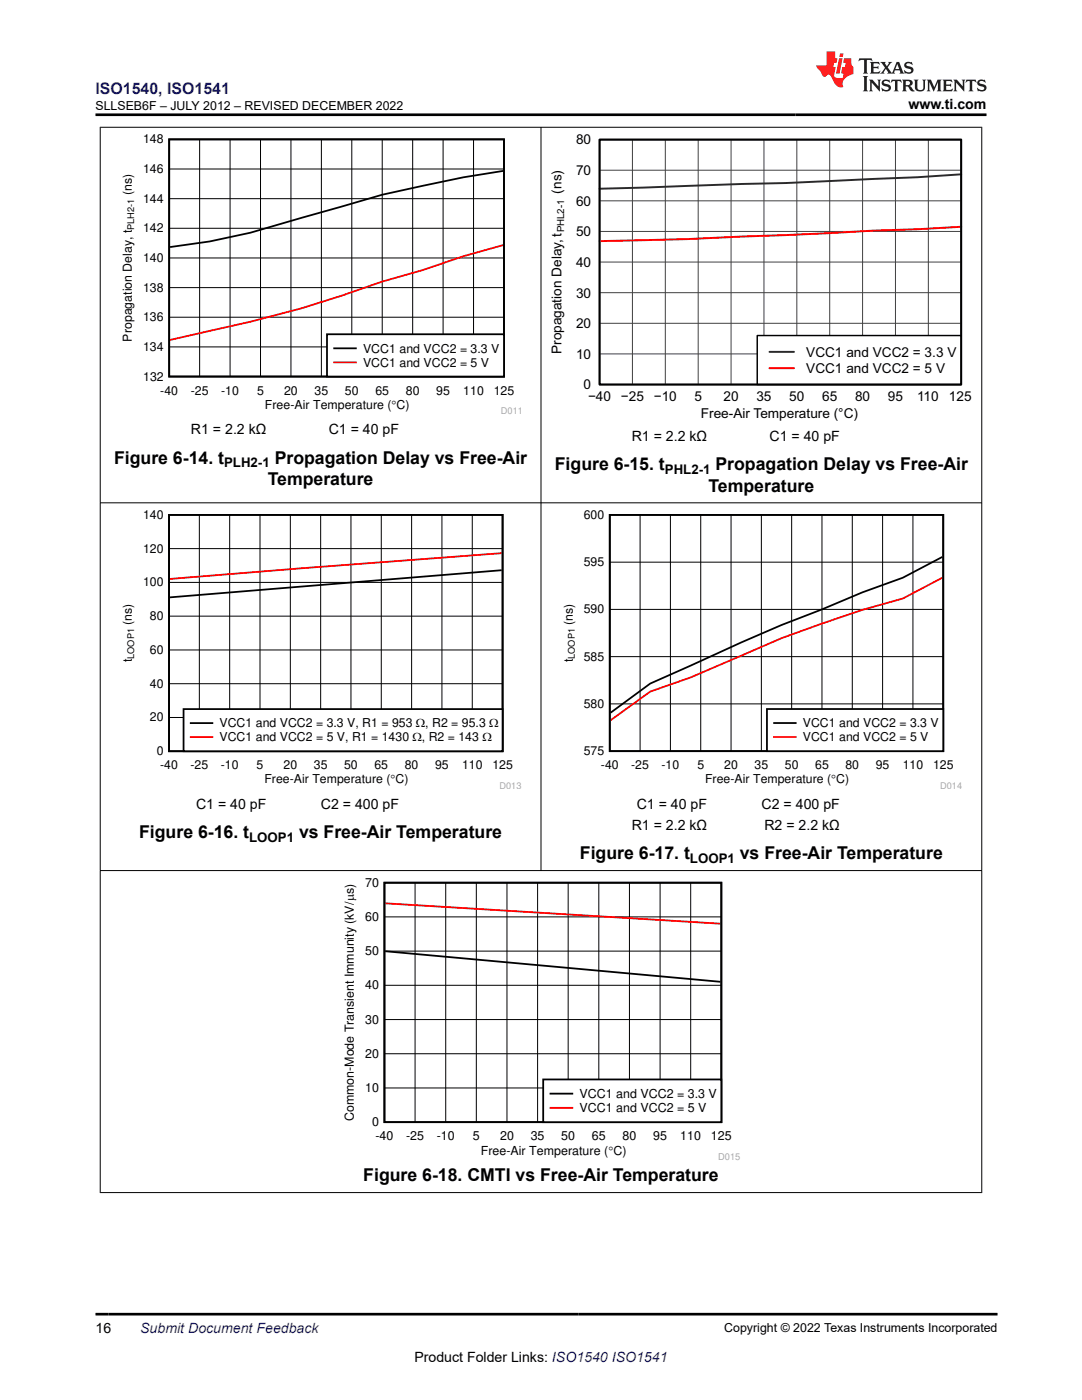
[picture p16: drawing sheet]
<svg xmlns="http://www.w3.org/2000/svg" width="216mm" height="279mm" viewBox="0 0 216 279" stroke-linecap="round" stroke-linejoin="round" font-family="sans-serif">
<defs><g id="words">
<g font-size="3.5">
<text x="22.8" y="92.6">Figure 6-14. t</text>
<text x="54.8" y="92.6">Propagation Delay vs Free-Air</text>
<text x="110.7" y="93.9">Figure 6-15. t</text>
<text x="142.8" y="93.9">Propagation Delay vs Free-Air</text>
<text x="53.4" y="96.8">Temperature</text>
<text x="141.4" y="98.1">Temperature</text>
<text x="27.8" y="167.3">Figure 6-16. t</text>
<text x="59.7" y="167.3">vs Free-Air Temperature</text>
<text x="115.7" y="171.5">Figure 6-17. t</text>
<text x="147.6" y="171.5">vs Free-Air Temperature</text>
<text x="72.5" y="235.8">Figure 6-18. CMTI vs Free-Air Temperature</text>
</g>
<text font-size="3.2" fill="#00f" x="19" y="18.7">ISO1540, ISO1541</text>
<g font-size="2.8">
<text x="181.3" y="21.8">www.ti.com</text>
<text x="38.1" y="86.7">R1 = 2.2 kΩ</text>
<text x="65.6" y="86.7">C1 = 40 pF</text>
<text x="126.1" y="88">R1 = 2.2 kΩ</text>
<text x="153.5" y="88">C1 = 40 pF</text>
<text x="39.1" y="161.5">C1 = 40 pF</text>
<text x="64" y="161.5">C2 = 400 pF</text>
<text x="127.1" y="161.4">C1 = 40 pF</text>
<text x="152" y="161.4">C2 = 400 pF</text>
<text x="126.1" y="165.7">R1 = 2.2 kΩ</text>
<text x="152.5" y="165.7">R2 = 2.2 kΩ</text>
<text x="19" y="266.1">16</text>
<text x="82.7" y="271.7">Product Folder Links: ISO1540 ISO1541</text>
</g>
<text font-size="2.8" fill="#00f" x="28" y="266.1">Submit Document Feedback</text>
<g font-size="2.7">
<text x="114.9" y="28.8">80</text>
<text x="114.9" y="34.9">70</text>
<text x="112.1" y="38.6" transform="rotate(-90 112.1 38.6)">(ns)</text>
<text x="114.9" y="41.1">60</text>
<text x="114.9" y="47.2">50</text>
<text x="114.9" y="53.3">40</text>
<text x="114.9" y="59.4">30</text>
<text x="114.9" y="65.5">20</text>
<text x="112.1" y="70.6" transform="rotate(-90 112.1 70.6)">Propagation Delay,t</text>
<text x="114.9" y="71.6">10</text>
<text x="160.9" y="71.2">VCC1 and VCC2 = 3.3 V</text>
<text x="116.4" y="77.7">0</text>
<text x="160.9" y="74.5">VCC1 and VCC2 = 5 V</text>
<text x="117.3" y="80.1">−40</text>
<text x="123.9" y="80.1">−25</text>
<text x="130.5" y="80.1">−10</text>
<text x="138.6" y="80.1">5</text>
<text x="139.9" y="83.4">Free-Air Temperature (°C)</text>
<text x="144.4" y="80.1">20</text>
<text x="150.9" y="80.1">35</text>
<text x="157.5" y="80.1">50</text>
<text x="164.1" y="80.1">65</text>
<text x="170.6" y="80.1">80</text>
<text x="177.2" y="80.1">95</text>
<text x="183" y="80.1">110</text>
<text x="189.4" y="80.1">125</text>
</g>
<g font-size="2.6">
<text x="44.7" y="93.3">PLH2-1</text>
<text x="132.7" y="94.6">PHL2-1</text>
<text x="49.7" y="168">LOOP1</text>
<text x="137.7" y="172.2">LOOP1</text>
</g>
<g font-size="2.5">
<text x="19.1" y="21.9">SLLSEB6F – JULY 2012 – REVISED DECEMBER 2022</text>
<text x="28.6" y="28.6">148</text>
<text x="28.6" y="34.5">146</text>
<text x="26.3" y="39" transform="rotate(-90 26.3 39)">(ns)</text>
<text x="28.6" y="40.5">144</text>
<text x="28.6" y="46.4">142</text>
<text x="28.6" y="52.3">140</text>
<text x="28.6" y="58.2">138</text>
<text x="28.6" y="64.1">136</text>
<text x="26.3" y="68.2" transform="rotate(-90 26.3 68.2)">Propagation Delay, t</text>
<text x="28.6" y="70">134</text>
<text x="72.4" y="70.4">VCC1 and VCC2 = 3.3 V</text>
<text x="28.6" y="75.9">132</text>
<text x="72.4" y="73.2">VCC1 and VCC2 = 5 V</text>
<text x="32" y="78.8">-40</text>
<text x="38.1" y="78.8">-25</text>
<text x="44.1" y="78.8">-10</text>
<text x="51.3" y="78.8">5</text>
<text x="52.9" y="81.6">Free-Air Temperature (qC)</text>
<text x="56.7" y="78.8">20</text>
<text x="62.8" y="78.8">35</text>
<text x="68.8" y="78.8">50</text>
<text x="74.9" y="78.8">65</text>
<text x="81" y="78.8">80</text>
<text x="87.1" y="78.8">95</text>
<text x="92.4" y="78.8">110</text>
<text x="98.5" y="78.8">125</text>
<text x="72.9" y="177">70</text>
<text x="72.9" y="183.8">60</text>
<text x="72.9" y="190.6">50</text>
<text x="72.9" y="197.5">40</text>
<text x="72.9" y="204.3">30</text>
<text x="72.9" y="211.1">20</text>
<text x="72.9" y="217.9">10</text>
<text x="115.6" y="219.1">VCC1 and VCC2 = 3.3 V</text>
<text x="115.6" y="222">VCC1 and VCC2 = 5 V</text>
<text x="70.6" y="223.8" transform="rotate(-90 70.6 223.8)">Common-Mode Transient Immunity (kV/Ps)</text>
<text x="74.2" y="224.8">0</text>
<text x="74.9" y="227.6">-40</text>
<text x="81" y="227.6">-25</text>
<text x="87.1" y="227.6">-10</text>
<text x="94.4" y="227.6">5</text>
<text x="99.8" y="227.6">20</text>
<text x="105.9" y="227.6">35</text>
<text x="112" y="227.6">50</text>
<text x="118.1" y="227.6">65</text>
<text x="124.2" y="227.6">80</text>
<text x="130.3" y="227.6">95</text>
<text x="135.7" y="227.6">110</text>
<text x="141.9" y="227.6">125</text>
<text x="95.9" y="230.4">Free-Air Temperature (qC)</text>
<text x="144.5" y="265.8">Copyright © 2022 Texas Instruments Incorporated</text>
</g>
<g font-size="2.4">
<text x="28.5" y="103.6">140</text>
<text x="116.5" y="103.6">600</text>
<text x="28.5" y="110.3">120</text>
<text x="116.5" y="113">595</text>
<text x="28.5" y="117">100</text>
<text x="26.3" y="124.7" transform="rotate(-90 26.3 124.7)">(ns)</text>
<text x="29.9" y="123.8">80</text>
<text x="114.3" y="124.7" transform="rotate(-90 114.3 124.7)">(ns)</text>
<text x="116.5" y="122.4">590</text>
<text x="29.9" y="130.5">60</text>
<text x="116.5" y="131.9">585</text>
<text x="26.3" y="132.2" transform="rotate(-90 26.3 132.2)">t</text>
<text x="29.9" y="137.2">40</text>
<text x="114.3" y="132.2" transform="rotate(-90 114.3 132.2)">t</text>
<text x="29.9" y="144">20</text>
<text x="116.5" y="141.3">580</text>
<text x="43.8" y="145.2">VCC1 and VCC2 = 3.3 V, R1 = 953</text>
<text x="43.8" y="148">VCC1 and VCC2 = 5 V, R1 = 1430</text>
<text x="82.3" y="148">:, R2 = 143 :</text>
<text x="83" y="145.2">:, R2 = 95.3 :</text>
<text x="160.2" y="145.2">VCC1 and VCC2 = 3.3 V</text>
<text x="160.2" y="147.9">VCC1 and VCC2 = 5 V</text>
<text x="31.3" y="150.7">0</text>
<text x="32" y="153.5">-40</text>
<text x="38" y="153.5">-25</text>
<text x="44.1" y="153.5">-10</text>
<text x="51.2" y="153.5">5</text>
<text x="56.6" y="153.5">20</text>
<text x="62.6" y="153.5">35</text>
<text x="68.7" y="153.5">50</text>
<text x="74.7" y="153.5">65</text>
<text x="80.8" y="153.5">80</text>
<text x="86.8" y="153.5">95</text>
<text x="92.2" y="153.5">110</text>
<text x="98.2" y="153.5">125</text>
<text x="116.5" y="150.7">575</text>
<text x="119.9" y="153.5">-40</text>
<text x="126" y="153.5">-25</text>
<text x="132" y="153.5">-10</text>
<text x="139.1" y="153.5">5</text>
<text x="144.5" y="153.5">20</text>
<text x="150.6" y="153.5">35</text>
<text x="156.6" y="153.5">50</text>
<text x="162.7" y="153.5">65</text>
<text x="168.7" y="153.5">80</text>
<text x="174.8" y="153.5">95</text>
<text x="180.1" y="153.5">110</text>
<text x="186.2" y="153.5">125</text>
<text x="52.8" y="156.3">Free-Air Temperature (qC)</text>
<text x="140.7" y="156.3">Free-Air Temperature (qC)</text>
</g>
<text font-size="1.9" x="112.5" y="46.4" transform="rotate(-90 112.5 46.4)">PHL2-1</text>
<text font-size="1.9" fill="#a8a8a8" x="143.3" y="231.5">D015</text>
<g font-size="1.8">
<text x="26.8" y="45.9" transform="rotate(-90 26.8 45.9)">PLH2-1</text>
<text x="26.8" y="131.5" transform="rotate(-90 26.8 131.5)">LOOP1</text>
<text x="114.7" y="131.5" transform="rotate(-90 114.7 131.5)">LOOP1</text>
</g>
<g font-size="1.8" fill="#a8a8a8">
<text x="99.9" y="82.6">D011</text>
<text x="99.7" y="157.4">D013</text>
<text x="187.6" y="157.4">D014</text>
</g>
</g></defs>
<path d="M33.8 27.8h66.8v47.3h-66.8zM100.4 34.1l-7.9 1.3-16.2 3.5-26.3 7.5-8.1 1.8-8 1.1" fill="none" stroke="#000" stroke-width=".36"/>
<g fill="none" stroke="#000" stroke-width=".2">
<path d="M33.8 39.7h66.8M33.8 33.7h66.8M39.8 27.8v47.4M45.9 27.8v47.4M52 27.8v47.4M58.1 27.8v47.4M64.1 27.8v47.4M70.2 27.8v47.4M76.3 27.8v47.4M82.3 27.8v47.4M88.4 27.8v47.4M94.5 27.8v47.4"/>
<path d="M33.8 57.4h66.8M33.8 51.5h66.8M33.8 45.6h66.8M33.8 69.2h66.8M33.8 63.3h66.8"/>
</g>
<path d="M100.4 48.9l-7.9 2.2-8.1 2.8-8.1 2.3a228.6 228.6 0 0 1-34.4 9.8l-8 1.8" fill="none" stroke="#f00" stroke-width=".36"/>
<path d="M65.2 66.7h35.4v8.4h-35.4z" fill-rule="evenodd" fill="#fff"/>
<path d="M65.2 66.7h35.4v8.4h-35.4zM66.7 69.5h4.3" fill="none" stroke="#000" stroke-width=".36"/>
<path d="M66.7 72.3h4.3" fill="none" stroke="#f00" stroke-width=".36"/>
<path d="M119.6 27.9h72.2v48.8h-72.2z" fill="none" stroke="#000" stroke-width=".29"/>
<g fill="none" stroke="#414141" stroke-width=".2">
<path d="M119.6 27.9h72.2v48.8h-72.2zM119.6 34h72.2M126.2 27.9v48.8M132.8 27.9v48.8M139.3 27.9v48.8M145.9 27.9v48.8M152.4 27.9v48.8M159 27.9v48.8M165.6 27.9v48.8M172.1 27.9v48.8M178.7 27.9v48.8M185.2 27.9v48.8"/>
<path d="M119.6 58.4h72.2M119.6 52.3h72.2M119.6 46.2h72.2M119.6 40.1h72.2M119.6 70.6h72.2M119.6 64.5h72.2"/>
</g>
<path d="M191.8 34.8l-8.7 .6-26.3 1.1-37.2 1.2" fill="none" stroke="#2b292a" stroke-width=".39"/>
<path d="M191.8 45.3l-54.7 2.4-17.5 .4" fill="none" stroke="#f00" stroke-width=".39"/>
<path d="M151.1 67h40.7v9.7h-40.7z" fill="#fff"/>
<path d="M151.1 67h40.7v9.7h-40.7z" fill="none" stroke="#000" stroke-width=".29"/>
<path d="M153.5 70.2h4.9" fill="none" stroke="#2b292a" stroke-width=".39"/>
<path d="M153.5 73.5h4.9" fill="none" stroke="#f00" stroke-width=".39"/>
<path d="M119.6 27.9h72.2v48.8h-72.2z" fill="none" stroke="#000" stroke-width=".39"/>
<path d="M24 101.8h80v55.6h-80z" fill-rule="evenodd" fill="#fff"/>
<path d="M33.7 102.8h66.6v47.1h-66.6zM100.1 113.8l-66.2 5.4" fill="none" stroke="#000" stroke-width=".35"/>
<g fill="none" stroke="#000" stroke-width=".2">
<path d="M33.7 116.2h66.6M33.7 109.5h66.6M39.8 102.8v47.1M45.8 102.8v47.1M51.9 102.8v47.1M57.9 102.8v47.1M64 102.8v47.1M70 102.8v47.1M76.1 102.8v47.1M82.1 102.8v47.1M88.2 102.8v47.1M94.2 102.8v47.1"/>
<path d="M33.7 136.4h66.6M33.7 129.7h66.6M33.7 123h66.6M33.7 143.2h66.6"/>
</g>
<path d="M100.1 110.4l-66.2 5.1" fill="none" stroke="#f00" stroke-width=".35"/>
<path d="M36.6 141.5h63.7v8.4h-63.7z" fill-rule="evenodd" fill="#fff"/>
<path d="M36.6 141.5h63.7v8.4h-63.7zM38.1 144.3h4.3" fill="none" stroke="#000" stroke-width=".35"/>
<path d="M38.1 147.1h4.3" fill="none" stroke="#f00" stroke-width=".35"/>
<path d="M111.9 101.8h80.1v55.6h-80.1z" fill-rule="evenodd" fill="#fff"/>
<path d="M121.7 102.8h66.5v47.1h-66.5zM188 111.1l-7.9 4.2-8 2.9-8.1 3.4-8.1 3.1-26.2 11.7-7.9 5.8" fill="none" stroke="#000" stroke-width=".35"/>
<g fill="none" stroke="#000" stroke-width=".2">
<path d="M121.7 112.2h66.5M127.7 102.8v47.1M133.8 102.8v47.1M139.8 102.8v47.1M145.9 102.8v47.1M151.9 102.8v47.1M158 102.8v47.1M164 102.8v47.1M170.1 102.8v47.1M176.1 102.8v47.1M182.2 102.8v47.1M121.7 131h66.5"/>
<path d="M121.7 121.6h66.5M121.7 140.5h66.5"/>
</g>
<path d="M188 115.3l-7.9 4.1a219.4 219.4 0 0 0-32.2 11.5l-10.1 4.3-8.1 2.8-7.9 5.7" fill="none" stroke="#f00" stroke-width=".35"/>
<path d="M153 141.5h35.2v8.4h-35.2z" fill-rule="evenodd" fill="#fff"/>
<path d="M153 141.5h35.2v8.4h-35.2zM154.5 144.3h4.3" fill="none" stroke="#000" stroke-width=".35"/>
<path d="M154.5 147.1h4.3" fill="none" stroke="#f00" stroke-width=".35"/>
<path d="M68.2 175.2h79.5v56.4h-79.5z" fill-rule="evenodd" fill="#fff"/>
<path d="M76.7 176.2h67.2v47.7h-67.2zM76.9 189.8l66.9 6.1" fill="none" stroke="#000" stroke-width=".36"/>
<g fill="none" stroke="#000" stroke-width=".2">
<path d="M82.8 176.2v47.8M88.9 176.2v47.8M95 176.2v47.8M101.2 176.2v47.8M107.3 176.2v47.8M113.4 176.2v47.8M119.5 176.2v47.8M125.6 176.2v47.8M131.7 176.2v47.8M137.8 176.2v47.8M76.7 196.6h67.2M76.7 189.8h67.2"/>
<path d="M76.7 183h67.2M76.7 217.1h67.2M76.7 210.3h67.2M76.7 203.5h67.2"/>
</g>
<path d="M76.9 180.3l66.9 4" fill="none" stroke="#f00" stroke-width=".36"/>
<path d="M108.4 215.4h35.5v8.5h-35.5z" fill-rule="evenodd" fill="#fff"/>
<path d="M108.4 215.4h35.5v8.5h-35.5zM109.8 218.3h4.4" fill="none" stroke="#000" stroke-width=".36"/>
<path d="M109.8 221.1h4.4" fill="none" stroke="#f00" stroke-width=".36"/>
<path d="M19.9 25.4h176.1M20 25.3v212.8M107.9 25.3v148.5M195.9 25.3v212.8M19.9 100.3h176.1M19.9 173.7h176.1M19.9 238h176.1" fill="none" stroke="#000" stroke-width=".2"/>
<path d="M171.5 11.6l-.2 .6 .5-.2h.6v.1v2.2l-.2 .4h1l-.2-.4v-2.2v-.1h.5l.5 .2-.1-.6zM173.6 12.4l.2 .3v1.6l-.2 .4h1.9l.1-.6a1.08 1.08 0 0 1-1.3 .2v-.7h.6l.4 .2v-.7l-.4 .2h-.6v-.5l.2-.2a1 1 0 0 1 1 .3l-.1-.5zM175.7 12.4l.9 1.1-1 1.2h.9l-.2-.2 .5-.8 .4 .8-.2 .2h1.6l-.2-.2 .2-.5h.9l.1 .5-.1 .2h.9l-.2-.4-.8-1.9h-.5l-.9 2.1-.9-1.1 .9-1h-.8l.2 .2-.4 .6-.4-.6 .2-.2zM179 12.8l.4 1h-.7zM180.7 12.5a.65 .65 0 0 0-.2 .7 .65 .65 0 0 0 .6 .5l.6 .1 .1 .3a.79 .79 0 0 1-.7 .4 .79 .79 0 0 1-.7-.5l.1 .7 .2-.1a.93 .93 0 0 0 1.1 0 .93 .93 0 0 0 .4-.9 1.46 1.46 0 0 0-1.2-.6l-.1-.3a1.09 1.09 0 0 1 1.2 .2l-.2-.6-.1 .1-.5-.2zM172.2 15.2l.2 .4v2.2l-.2 .4h1l-.2-.4v-2.2l.2-.4zM173.4 15.9l.2 .4v1.5l-.2 .4h.8l-.3-.4 .1-1.3 1.6 1.8v-2l.2-.4h-.7l.1 .2 .1 1.1-1.2-1.3zM176.2 16a.65 .65 0 0 0-.2 .8 .65 .65 0 0 0 .6 .4l.6 .2 .1 .2a.79 .79 0 0 1-.7 .4 .79 .79 0 0 1-.7-.5l.1 .7 .2-.1a.93 .93 0 0 0 1.1 .1 .93 .93 0 0 0 .4-1 1.46 1.46 0 0 0-1.2-.5l-.1-.4a1.09 1.09 0 0 1 1.2 .2l-.1-.6-.2 .1-.5-.1zM177.9 15.9l-.1 .6a.63 .63 0 0 1 .8-.3v1.6l-.3 .4h1l-.2-.4v-1.6a.66 .66 0 0 1 .8 .3l-.1-.6zM180 15.9l.2 .4v1.5l-.2 .4h1l-.2-.2-.1-.7h.5l.1 .2a.79 .79 0 0 0 1.2 .6l-1-.9a.61 .61 0 0 0 .6-.6 .61 .61 0 0 0-.5-.7zM180.8 16.2h.1a.47 .47 0 0 1 .5 .1 .47 .47 0 0 1 .1 .5l-.1 .1-.7 .1zM182.3 15.9l.2 .2a2.27 2.27 0 0 0 .4 2 1.04 1.04 0 0 0 1.7-.7v-1.3l.2-.2h-.8l.2 .4v1.1a.6 .6 0 0 1-.6 .6 .6 .6 0 0 1-.6-.6v-1.1l.3-.4zM184.9 15.9l.2 .4v1.5l-.2 .4h.8l-.3-.4v-1.4l.9 1.9 .9-1.9v1.4l-.3 .4h1l-.2-.4v-1.5l.2-.4h-.8l-.7 1.5-.6-1.5zM188.1 15.9l.2 .4v1.5l-.2 .4h1.9l.1-.6a1.09 1.09 0 0 1-1.3 .2v-.7h.6l.4 .2v-.6l-.4 .2h-.6v-.6l.2-.1a1.01 1.01 0 0 1 1 .3l-.1-.6zM190.2 15.9l.3 .4v1.5l-.3 .4h.8l-.2-.4v-1.3l1.6 1.8v-2l.2-.4h-.7l.2 .2v1.1l-1.2-1.3zM192.8 15.9l-.1 .6a.63 .63 0 0 1 .8-.3v1.6l-.3 .4h1l-.2-.4v-1.6a.66 .66 0 0 1 .8 .3l-.1-.6zM195.2 16a.65 .65 0 0 0-.2 .8 .65 .65 0 0 0 .6 .4l.6 .2 .2 .2a.79 .79 0 0 1-.7 .4 .79 .79 0 0 1-.7-.5l.1 .7 .2-.1a.93 .93 0 0 0 1 .1 .93 .93 0 0 0 .5-1 1.46 1.46 0 0 0-1.3-.5v-.4a1.09 1.09 0 0 1 1.2 .2l-.2-.6-.2 .1-.5-.1z" fill="#231f20"/>
<path d="M164.9 10.3v2.7h-2l.1 .4 .8 1a.95 .95 0 0 0 1 .9 .59 .59 0 0 1 .5-.4 .59 .59 0 0 1 .5 .3l.4 .8a1.59 1.59 0 0 0 2.1 1.4 1.61 1.61 0 0 1 1-2.3l1-.3-.1-1.5a1.59 1.59 0 0 1-.3-1.7h-1.5l-.2 .9h.6l-.2 .9h-.5l-.2 .9v.3l.4 .1-.1 .9h-.7a.73 .73 0 0 1-1-.7l.3-1.5h-.5l.1-.9h.5l.2-.9h-.5v-1.3zM167.4 11.6l-.6 3.1h.7l.6-3.1zM167.6 10.7l-.1 .6h.7l.1-.6z" fill="#ed1c24"/>
<path d="M19 22.9h177.8M19 262.3h180" fill="none" stroke="#000" stroke-width=".53"/>
<use href="#words"/>
</svg>
